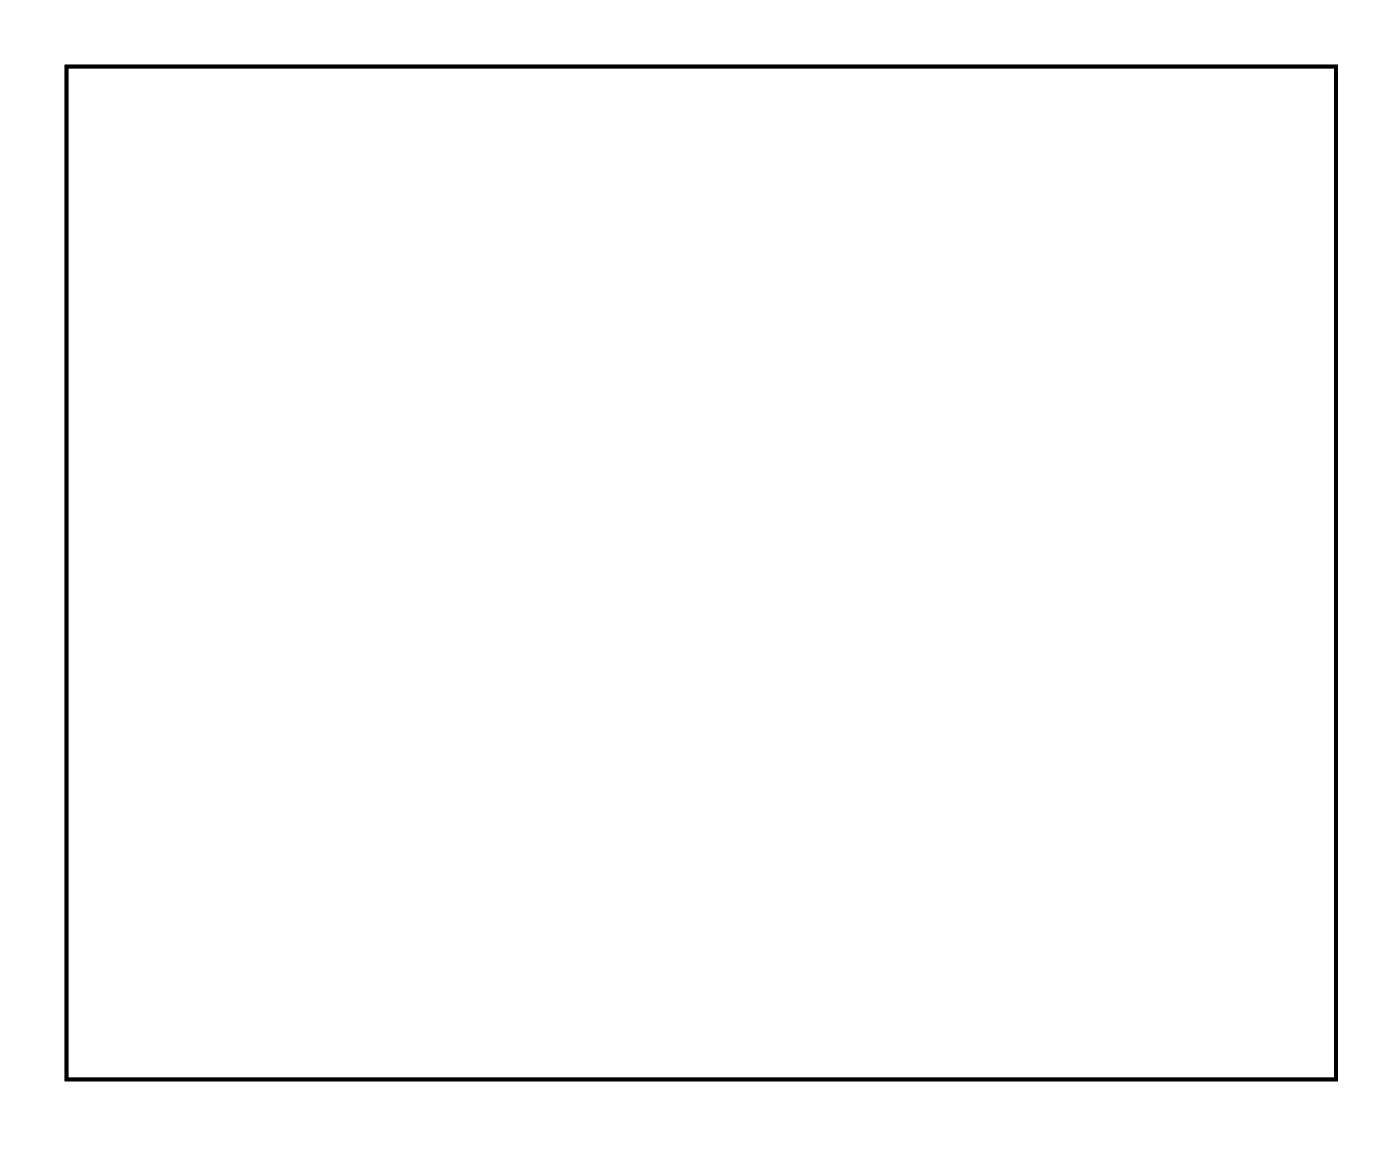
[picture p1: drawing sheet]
<svg xmlns="http://www.w3.org/2000/svg" width="77mm" height="63mm" viewBox="0 0 77 63" stroke-linecap="round" stroke-linejoin="round" font-family="sans-serif">
<path d="M3.6 3.6h69.5v55.4h-69.5z" fill="none" stroke="#000" stroke-width=".2"/>
<path d="M3.6 3.6h69.5v55.4h-69.5z" fill="none" stroke="#000" stroke-width=".05"/>
<circle cx="24.6" cy="37.7" r=".64" fill="#fff"/>
<circle cx="24.6" cy="37.7" r=".64" fill="none" stroke="#fff" stroke-width=".76"/>
<circle cx="27.2" cy="37.7" r=".64" fill="#fff"/>
<circle cx="27.2" cy="37.7" r=".64" fill="none" stroke="#fff" stroke-width=".76"/>
<circle cx="29.7" cy="37.7" r=".64" fill="#fff"/>
<circle cx="29.7" cy="37.7" r=".64" fill="none" stroke="#fff" stroke-width=".76"/>
<circle cx="32.2" cy="37.7" r=".64" fill="#fff"/>
<circle cx="32.2" cy="37.7" r=".64" fill="none" stroke="#fff" stroke-width=".76"/>
<circle cx="34.8" cy="37.7" r=".64" fill="#fff"/>
<circle cx="34.8" cy="37.7" r=".64" fill="none" stroke="#fff" stroke-width=".76"/>
<circle cx="24.6" cy="37.7" r=".64" fill="#fff"/>
<circle cx="24.6" cy="37.7" r=".64" fill="none" stroke="#fff" stroke-width=".76"/>
<circle cx="27.2" cy="37.7" r=".64" fill="#fff"/>
<circle cx="27.2" cy="37.7" r=".64" fill="none" stroke="#fff" stroke-width=".76"/>
<circle cx="29.7" cy="37.7" r=".64" fill="#fff"/>
<circle cx="29.7" cy="37.7" r=".64" fill="none" stroke="#fff" stroke-width=".76"/>
<circle cx="32.2" cy="37.7" r=".64" fill="#fff"/>
<circle cx="32.2" cy="37.7" r=".64" fill="none" stroke="#fff" stroke-width=".76"/>
<circle cx="34.8" cy="37.7" r=".64" fill="#fff"/>
<circle cx="34.8" cy="37.7" r=".64" fill="none" stroke="#fff" stroke-width=".76"/>
<circle cx="19.5" cy="37.7" r=".64" fill="#fff"/>
<circle cx="19.5" cy="37.7" r=".64" fill="none" stroke="#fff" stroke-width=".76"/>
<circle cx="17" cy="37.7" r=".64" fill="#fff"/>
<circle cx="17" cy="37.7" r=".64" fill="none" stroke="#fff" stroke-width=".76"/>
<circle cx="14.5" cy="37.7" r=".64" fill="#fff"/>
<circle cx="14.5" cy="37.7" r=".64" fill="none" stroke="#fff" stroke-width=".76"/>
<circle cx="11.9" cy="37.7" r=".64" fill="#fff"/>
<circle cx="11.9" cy="37.7" r=".64" fill="none" stroke="#fff" stroke-width=".76"/>
<circle cx="9.4" cy="37.7" r=".64" fill="#fff"/>
<circle cx="9.4" cy="37.7" r=".64" fill="none" stroke="#fff" stroke-width=".76"/>
<circle cx="19.5" cy="37.7" r=".64" fill="#fff"/>
<circle cx="19.5" cy="37.7" r=".64" fill="none" stroke="#fff" stroke-width=".76"/>
<circle cx="17" cy="37.7" r=".64" fill="#fff"/>
<circle cx="17" cy="37.7" r=".64" fill="none" stroke="#fff" stroke-width=".76"/>
<circle cx="14.5" cy="37.7" r=".64" fill="#fff"/>
<circle cx="14.5" cy="37.7" r=".64" fill="none" stroke="#fff" stroke-width=".76"/>
<circle cx="11.9" cy="37.7" r=".64" fill="#fff"/>
<circle cx="11.9" cy="37.7" r=".64" fill="none" stroke="#fff" stroke-width=".76"/>
<circle cx="9.4" cy="37.7" r=".64" fill="#fff"/>
<circle cx="9.4" cy="37.7" r=".64" fill="none" stroke="#fff" stroke-width=".76"/>
<circle cx="19.5" cy="55.5" r=".66" fill="#fff"/>
<circle cx="19.5" cy="55.5" r=".66" fill="none" stroke="#fff" stroke-width=".61" stroke-linecap="butt"/>
<circle cx="17" cy="55.5" r=".66" fill="#fff"/>
<circle cx="17" cy="55.5" r=".66" fill="none" stroke="#fff" stroke-width=".61" stroke-linecap="butt"/>
<circle cx="14.5" cy="55.5" r=".66" fill="#fff"/>
<circle cx="14.5" cy="55.5" r=".66" fill="none" stroke="#fff" stroke-width=".61" stroke-linecap="butt"/>
<circle cx="11.9" cy="55.5" r=".66" fill="#fff"/>
<circle cx="11.9" cy="55.5" r=".66" fill="none" stroke="#fff" stroke-width=".61" stroke-linecap="butt"/>
<circle cx="9.4" cy="55.5" r=".66" fill="#fff"/>
<circle cx="9.4" cy="55.5" r=".66" fill="none" stroke="#fff" stroke-width=".61" stroke-linecap="butt"/>
<circle cx="31.2" cy="7.2" r=".66" fill="#fff"/>
<circle cx="31.2" cy="7.2" r=".66" fill="none" stroke="#fff" stroke-width=".61" stroke-linecap="butt"/>
<circle cx="33.8" cy="7.2" r=".66" fill="#fff"/>
<circle cx="33.8" cy="7.2" r=".66" fill="none" stroke="#fff" stroke-width=".61" stroke-linecap="butt"/>
<circle cx="36.3" cy="7.2" r=".66" fill="#fff"/>
<circle cx="36.3" cy="7.2" r=".66" fill="none" stroke="#fff" stroke-width=".61" stroke-linecap="butt"/>
<circle cx="38.8" cy="7.2" r=".66" fill="#fff"/>
<circle cx="38.8" cy="7.2" r=".66" fill="none" stroke="#fff" stroke-width=".61" stroke-linecap="butt"/>
<circle cx="41.4" cy="7.2" r=".66" fill="#fff"/>
<circle cx="41.4" cy="7.2" r=".66" fill="none" stroke="#fff" stroke-width=".61" stroke-linecap="butt"/>
<circle cx="43.9" cy="7.2" r=".66" fill="#fff"/>
<circle cx="43.9" cy="7.2" r=".66" fill="none" stroke="#fff" stroke-width=".61" stroke-linecap="butt"/>
<circle cx="46.5" cy="7.2" r=".66" fill="#fff"/>
<circle cx="46.5" cy="7.2" r=".66" fill="none" stroke="#fff" stroke-width=".61" stroke-linecap="butt"/>
<circle cx="49" cy="7.2" r=".66" fill="#fff"/>
<circle cx="49" cy="7.2" r=".66" fill="none" stroke="#fff" stroke-width=".61" stroke-linecap="butt"/>
<circle cx="51.5" cy="7.2" r=".66" fill="#fff"/>
<circle cx="51.5" cy="7.2" r=".66" fill="none" stroke="#fff" stroke-width=".61" stroke-linecap="butt"/>
<circle cx="54.1" cy="7.2" r=".66" fill="#fff"/>
<circle cx="54.1" cy="7.2" r=".66" fill="none" stroke="#fff" stroke-width=".61" stroke-linecap="butt"/>
<circle cx="9.4" cy="7.2" r=".66" fill="#fff"/>
<circle cx="9.4" cy="7.2" r=".66" fill="none" stroke="#fff" stroke-width=".61" stroke-linecap="butt"/>
<circle cx="11.9" cy="7.2" r=".66" fill="#fff"/>
<circle cx="11.9" cy="7.2" r=".66" fill="none" stroke="#fff" stroke-width=".61" stroke-linecap="butt"/>
<circle cx="14.5" cy="7.2" r=".66" fill="#fff"/>
<circle cx="14.5" cy="7.2" r=".66" fill="none" stroke="#fff" stroke-width=".61" stroke-linecap="butt"/>
<circle cx="17" cy="7.2" r=".66" fill="#fff"/>
<circle cx="17" cy="7.2" r=".66" fill="none" stroke="#fff" stroke-width=".61" stroke-linecap="butt"/>
<circle cx="19.5" cy="7.2" r=".66" fill="#fff"/>
<circle cx="19.5" cy="7.2" r=".66" fill="none" stroke="#fff" stroke-width=".61" stroke-linecap="butt"/>
<circle cx="22.1" cy="7.2" r=".66" fill="#fff"/>
<circle cx="22.1" cy="7.2" r=".66" fill="none" stroke="#fff" stroke-width=".61" stroke-linecap="butt"/>
<circle cx="24.6" cy="7.2" r=".66" fill="#fff"/>
<circle cx="24.6" cy="7.2" r=".66" fill="none" stroke="#fff" stroke-width=".61" stroke-linecap="butt"/>
<circle cx="27.2" cy="7.2" r=".66" fill="#fff"/>
<circle cx="27.2" cy="7.2" r=".66" fill="none" stroke="#fff" stroke-width=".61" stroke-linecap="butt"/>
<circle cx="42.4" cy="55.5" r=".66" fill="#fff"/>
<circle cx="42.4" cy="55.5" r=".66" fill="none" stroke="#fff" stroke-width=".61" stroke-linecap="butt"/>
<circle cx="44.9" cy="55.5" r=".66" fill="#fff"/>
<circle cx="44.9" cy="55.5" r=".66" fill="none" stroke="#fff" stroke-width=".61" stroke-linecap="butt"/>
<circle cx="39.9" cy="55.5" r=".66" fill="#fff"/>
<circle cx="39.9" cy="55.5" r=".66" fill="none" stroke="#fff" stroke-width=".61" stroke-linecap="butt"/>
<circle cx="37.3" cy="55.5" r=".66" fill="#fff"/>
<circle cx="37.3" cy="55.5" r=".66" fill="none" stroke="#fff" stroke-width=".61" stroke-linecap="butt"/>
<circle cx="34.8" cy="55.5" r=".66" fill="#fff"/>
<circle cx="34.8" cy="55.5" r=".66" fill="none" stroke="#fff" stroke-width=".61" stroke-linecap="butt"/>
<circle cx="32.2" cy="55.5" r=".66" fill="#fff"/>
<circle cx="32.2" cy="55.5" r=".66" fill="none" stroke="#fff" stroke-width=".61" stroke-linecap="butt"/>
<circle cx="29.7" cy="55.5" r=".66" fill="#fff"/>
<circle cx="29.7" cy="55.5" r=".66" fill="none" stroke="#fff" stroke-width=".61" stroke-linecap="butt"/>
<circle cx="27.2" cy="55.5" r=".66" fill="#fff"/>
<circle cx="27.2" cy="55.5" r=".66" fill="none" stroke="#fff" stroke-width=".61" stroke-linecap="butt"/>
<circle cx="22.1" cy="55.5" r=".66" fill="#fff"/>
<circle cx="22.1" cy="55.5" r=".66" fill="none" stroke="#fff" stroke-width=".61" stroke-linecap="butt"/>
<path d="M51.8 52.2h1.5v1.5h-1.5z" fill="#fff"/>
<path d="M51.8 52.2h1.5v1.5h-1.5z" fill="none" stroke="#fff" stroke-width=".76" stroke-linecap="butt"/>
<circle cx="52.6" cy="52.9" r=".74" fill="#fff"/>
<circle cx="52.6" cy="52.9" r=".74" fill="none" stroke="#fff" stroke-width=".76" stroke-linecap="butt"/>
<circle cx="55.1" cy="52.9" r=".74" fill="#fff"/>
<circle cx="55.1" cy="52.9" r=".74" fill="none" stroke="#fff" stroke-width=".76" stroke-linecap="butt"/>
<path d="M44.2 26.8h1.5v1.5h-1.5z" fill="#fff"/>
<path d="M44.2 26.8h1.5v1.5h-1.5z" fill="none" stroke="#fff" stroke-width=".76" stroke-linecap="butt"/>
<circle cx="44.9" cy="27.5" r=".74" fill="#fff"/>
<circle cx="44.9" cy="27.5" r=".74" fill="none" stroke="#fff" stroke-width=".76" stroke-linecap="butt"/>
<circle cx="44.9" cy="25" r=".74" fill="#fff"/>
<circle cx="44.9" cy="25" r=".74" fill="none" stroke="#fff" stroke-width=".76" stroke-linecap="butt"/>
<circle cx="44.9" cy="22.4" r=".74" fill="#fff"/>
<circle cx="44.9" cy="22.4" r=".74" fill="none" stroke="#fff" stroke-width=".76" stroke-linecap="butt"/>
<path d="M59.4 14.1h1.5v1.4h-1.5z" fill="#fff"/>
<path d="M59.4 14.1h1.5v1.4h-1.5z" fill="none" stroke="#fff" stroke-width=".69" stroke-linecap="butt"/>
<circle cx="60.2" cy="14.8" r=".73" fill="#fff"/>
<circle cx="60.2" cy="14.8" r=".73" fill="none" stroke="#fff" stroke-width=".69" stroke-linecap="butt"/>
<circle cx="60.2" cy="12.3" r=".73" fill="#fff"/>
<circle cx="60.2" cy="12.3" r=".73" fill="none" stroke="#fff" stroke-width=".69" stroke-linecap="butt"/>
<circle cx="62.7" cy="14.8" r=".73" fill="#fff"/>
<circle cx="62.7" cy="14.8" r=".73" fill="none" stroke="#fff" stroke-width=".69" stroke-linecap="butt"/>
<circle cx="62.7" cy="12.3" r=".73" fill="#fff"/>
<circle cx="62.7" cy="12.3" r=".73" fill="none" stroke="#fff" stroke-width=".69" stroke-linecap="butt"/>
<circle cx="65.3" cy="14.8" r=".73" fill="#fff"/>
<circle cx="65.3" cy="14.8" r=".73" fill="none" stroke="#fff" stroke-width=".69" stroke-linecap="butt"/>
<circle cx="65.3" cy="12.3" r=".73" fill="#fff"/>
<circle cx="65.3" cy="12.3" r=".73" fill="none" stroke="#fff" stroke-width=".69" stroke-linecap="butt"/>
<path d="M67.1 14.1h1.5v1.4h-1.5z" fill="#fff"/>
<path d="M67.1 14.1h1.5v1.4h-1.5z" fill="none" stroke="#fff" stroke-width=".69" stroke-linecap="butt"/>
<circle cx="67.8" cy="14.8" r=".73" fill="#fff"/>
<circle cx="67.8" cy="14.8" r=".73" fill="none" stroke="#fff" stroke-width=".69" stroke-linecap="butt"/>
<circle cx="67.8" cy="12.3" r=".73" fill="#fff"/>
<circle cx="67.8" cy="12.3" r=".73" fill="none" stroke="#fff" stroke-width=".69" stroke-linecap="butt"/>
<path d="M13.8 21.7h1.4v1.4h-1.4z" fill="#fff"/>
<path d="M13.8 21.7h1.4v1.4h-1.4z" fill="none" stroke="#fff" stroke-width=".76" stroke-linecap="butt"/>
<circle cx="14.5" cy="22.4" r=".7" fill="#fff"/>
<circle cx="14.5" cy="22.4" r=".7" fill="none" stroke="#fff" stroke-width=".76" stroke-linecap="butt"/>
<circle cx="14.5" cy="30.1" r=".7" fill="#fff"/>
<circle cx="14.5" cy="30.1" r=".7" fill="none" stroke="#fff" stroke-width=".76" stroke-linecap="butt"/>
<circle cx="17" cy="22.4" r=".7" fill="#fff"/>
<circle cx="17" cy="22.4" r=".7" fill="none" stroke="#fff" stroke-width=".76" stroke-linecap="butt"/>
<circle cx="17" cy="30.1" r=".7" fill="#fff"/>
<circle cx="17" cy="30.1" r=".7" fill="none" stroke="#fff" stroke-width=".76" stroke-linecap="butt"/>
<circle cx="19.5" cy="22.4" r=".7" fill="#fff"/>
<circle cx="19.5" cy="22.4" r=".7" fill="none" stroke="#fff" stroke-width=".76" stroke-linecap="butt"/>
<circle cx="19.5" cy="30.1" r=".7" fill="#fff"/>
<circle cx="19.5" cy="30.1" r=".7" fill="none" stroke="#fff" stroke-width=".76" stroke-linecap="butt"/>
<circle cx="22.1" cy="22.4" r=".7" fill="#fff"/>
<circle cx="22.1" cy="22.4" r=".7" fill="none" stroke="#fff" stroke-width=".76" stroke-linecap="butt"/>
<circle cx="22.1" cy="30.1" r=".7" fill="#fff"/>
<circle cx="22.1" cy="30.1" r=".7" fill="none" stroke="#fff" stroke-width=".76" stroke-linecap="butt"/>
<circle cx="24.6" cy="22.4" r=".7" fill="#fff"/>
<circle cx="24.6" cy="22.4" r=".7" fill="none" stroke="#fff" stroke-width=".76" stroke-linecap="butt"/>
<circle cx="24.6" cy="30.1" r=".7" fill="#fff"/>
<circle cx="24.6" cy="30.1" r=".7" fill="none" stroke="#fff" stroke-width=".76" stroke-linecap="butt"/>
<circle cx="27.2" cy="22.4" r=".7" fill="#fff"/>
<circle cx="27.2" cy="22.4" r=".7" fill="none" stroke="#fff" stroke-width=".76" stroke-linecap="butt"/>
<circle cx="27.2" cy="30.1" r=".7" fill="#fff"/>
<circle cx="27.2" cy="30.1" r=".7" fill="none" stroke="#fff" stroke-width=".76" stroke-linecap="butt"/>
<circle cx="29.7" cy="22.4" r=".7" fill="#fff"/>
<circle cx="29.7" cy="22.4" r=".7" fill="none" stroke="#fff" stroke-width=".76" stroke-linecap="butt"/>
<circle cx="29.7" cy="30.1" r=".7" fill="#fff"/>
<circle cx="29.7" cy="30.1" r=".7" fill="none" stroke="#fff" stroke-width=".76" stroke-linecap="butt"/>
<circle cx="32.2" cy="22.4" r=".7" fill="#fff"/>
<circle cx="32.2" cy="22.4" r=".7" fill="none" stroke="#fff" stroke-width=".76" stroke-linecap="butt"/>
<circle cx="32.2" cy="30.1" r=".7" fill="#fff"/>
<circle cx="32.2" cy="30.1" r=".7" fill="none" stroke="#fff" stroke-width=".76" stroke-linecap="butt"/>
<circle cx="34.8" cy="22.4" r=".7" fill="#fff"/>
<circle cx="34.8" cy="22.4" r=".7" fill="none" stroke="#fff" stroke-width=".76" stroke-linecap="butt"/>
<circle cx="34.8" cy="30.1" r=".7" fill="#fff"/>
<circle cx="34.8" cy="30.1" r=".7" fill="none" stroke="#fff" stroke-width=".76" stroke-linecap="butt"/>
<circle cx="55.1" cy="22.4" r=".7" fill="#fff"/>
<circle cx="55.1" cy="22.4" r=".7" fill="none" stroke="#fff" stroke-width=".76" stroke-linecap="butt"/>
<circle cx="55.1" cy="12.3" r=".7" fill="#fff"/>
<circle cx="55.1" cy="12.3" r=".7" fill="none" stroke="#fff" stroke-width=".76" stroke-linecap="butt"/>
<circle cx="67.8" cy="30.1" r=".7" fill="#fff"/>
<circle cx="67.8" cy="30.1" r=".7" fill="none" stroke="#fff" stroke-width=".76" stroke-linecap="butt"/>
<circle cx="67.8" cy="19.9" r=".7" fill="#fff"/>
<circle cx="67.8" cy="19.9" r=".7" fill="none" stroke="#fff" stroke-width=".76" stroke-linecap="butt"/>
<circle cx="52.6" cy="22.4" r=".7" fill="#fff"/>
<circle cx="52.6" cy="22.4" r=".7" fill="none" stroke="#fff" stroke-width=".76" stroke-linecap="butt"/>
<circle cx="52.6" cy="12.3" r=".7" fill="#fff"/>
<circle cx="52.6" cy="12.3" r=".7" fill="none" stroke="#fff" stroke-width=".76" stroke-linecap="butt"/>
<circle cx="65.3" cy="30.1" r=".7" fill="#fff"/>
<circle cx="65.3" cy="30.1" r=".7" fill="none" stroke="#fff" stroke-width=".76" stroke-linecap="butt"/>
<circle cx="65.3" cy="19.9" r=".7" fill="#fff"/>
<circle cx="65.3" cy="19.9" r=".7" fill="none" stroke="#fff" stroke-width=".76" stroke-linecap="butt"/>
<circle cx="67.2" cy="52.9" r=".92" fill="#fff"/>
<circle cx="67.2" cy="52.9" r=".92" fill="none" stroke="#fff" stroke-width=".7" stroke-linecap="butt"/>
<circle cx="60.2" cy="52.9" r=".92" fill="#fff"/>
<circle cx="60.2" cy="52.9" r=".92" fill="none" stroke="#fff" stroke-width=".7" stroke-linecap="butt"/>
<circle cx="27.2" cy="12.3" r=".7" fill="#fff"/>
<circle cx="27.2" cy="12.3" r=".7" fill="none" stroke="#fff" stroke-width=".76" stroke-linecap="butt"/>
<circle cx="24.6" cy="14.8" r=".7" fill="#fff"/>
<circle cx="24.6" cy="14.8" r=".7" fill="none" stroke="#fff" stroke-width=".76" stroke-linecap="butt"/>
<circle cx="62.7" cy="30.1" r=".7" fill="#fff"/>
<circle cx="62.7" cy="30.1" r=".7" fill="none" stroke="#fff" stroke-width=".76" stroke-linecap="butt"/>
<circle cx="55.1" cy="25" r=".7" fill="#fff"/>
<circle cx="55.1" cy="25" r=".7" fill="none" stroke="#fff" stroke-width=".76" stroke-linecap="butt"/>
<circle cx="60.2" cy="19.9" r=".7" fill="#fff"/>
<circle cx="60.2" cy="19.9" r=".7" fill="none" stroke="#fff" stroke-width=".76" stroke-linecap="butt"/>
<circle cx="44.9" cy="40.2" r=".7" fill="#fff"/>
<circle cx="44.9" cy="40.2" r=".7" fill="none" stroke="#fff" stroke-width=".76" stroke-linecap="butt"/>
<circle cx="65.3" cy="40.2" r=".7" fill="#fff"/>
<circle cx="65.3" cy="40.2" r=".7" fill="none" stroke="#fff" stroke-width=".76" stroke-linecap="butt"/>
<circle cx="70.3" cy="40.2" r=".7" fill="#fff"/>
<circle cx="70.3" cy="40.2" r=".7" fill="none" stroke="#fff" stroke-width=".76" stroke-linecap="butt"/>
<circle cx="44.9" cy="42.8" r=".7" fill="#fff"/>
<circle cx="44.9" cy="42.8" r=".7" fill="none" stroke="#fff" stroke-width=".76" stroke-linecap="butt"/>
<circle cx="70.3" cy="42.8" r=".7" fill="#fff"/>
<circle cx="70.3" cy="42.8" r=".7" fill="none" stroke="#fff" stroke-width=".76" stroke-linecap="butt"/>
</svg>
